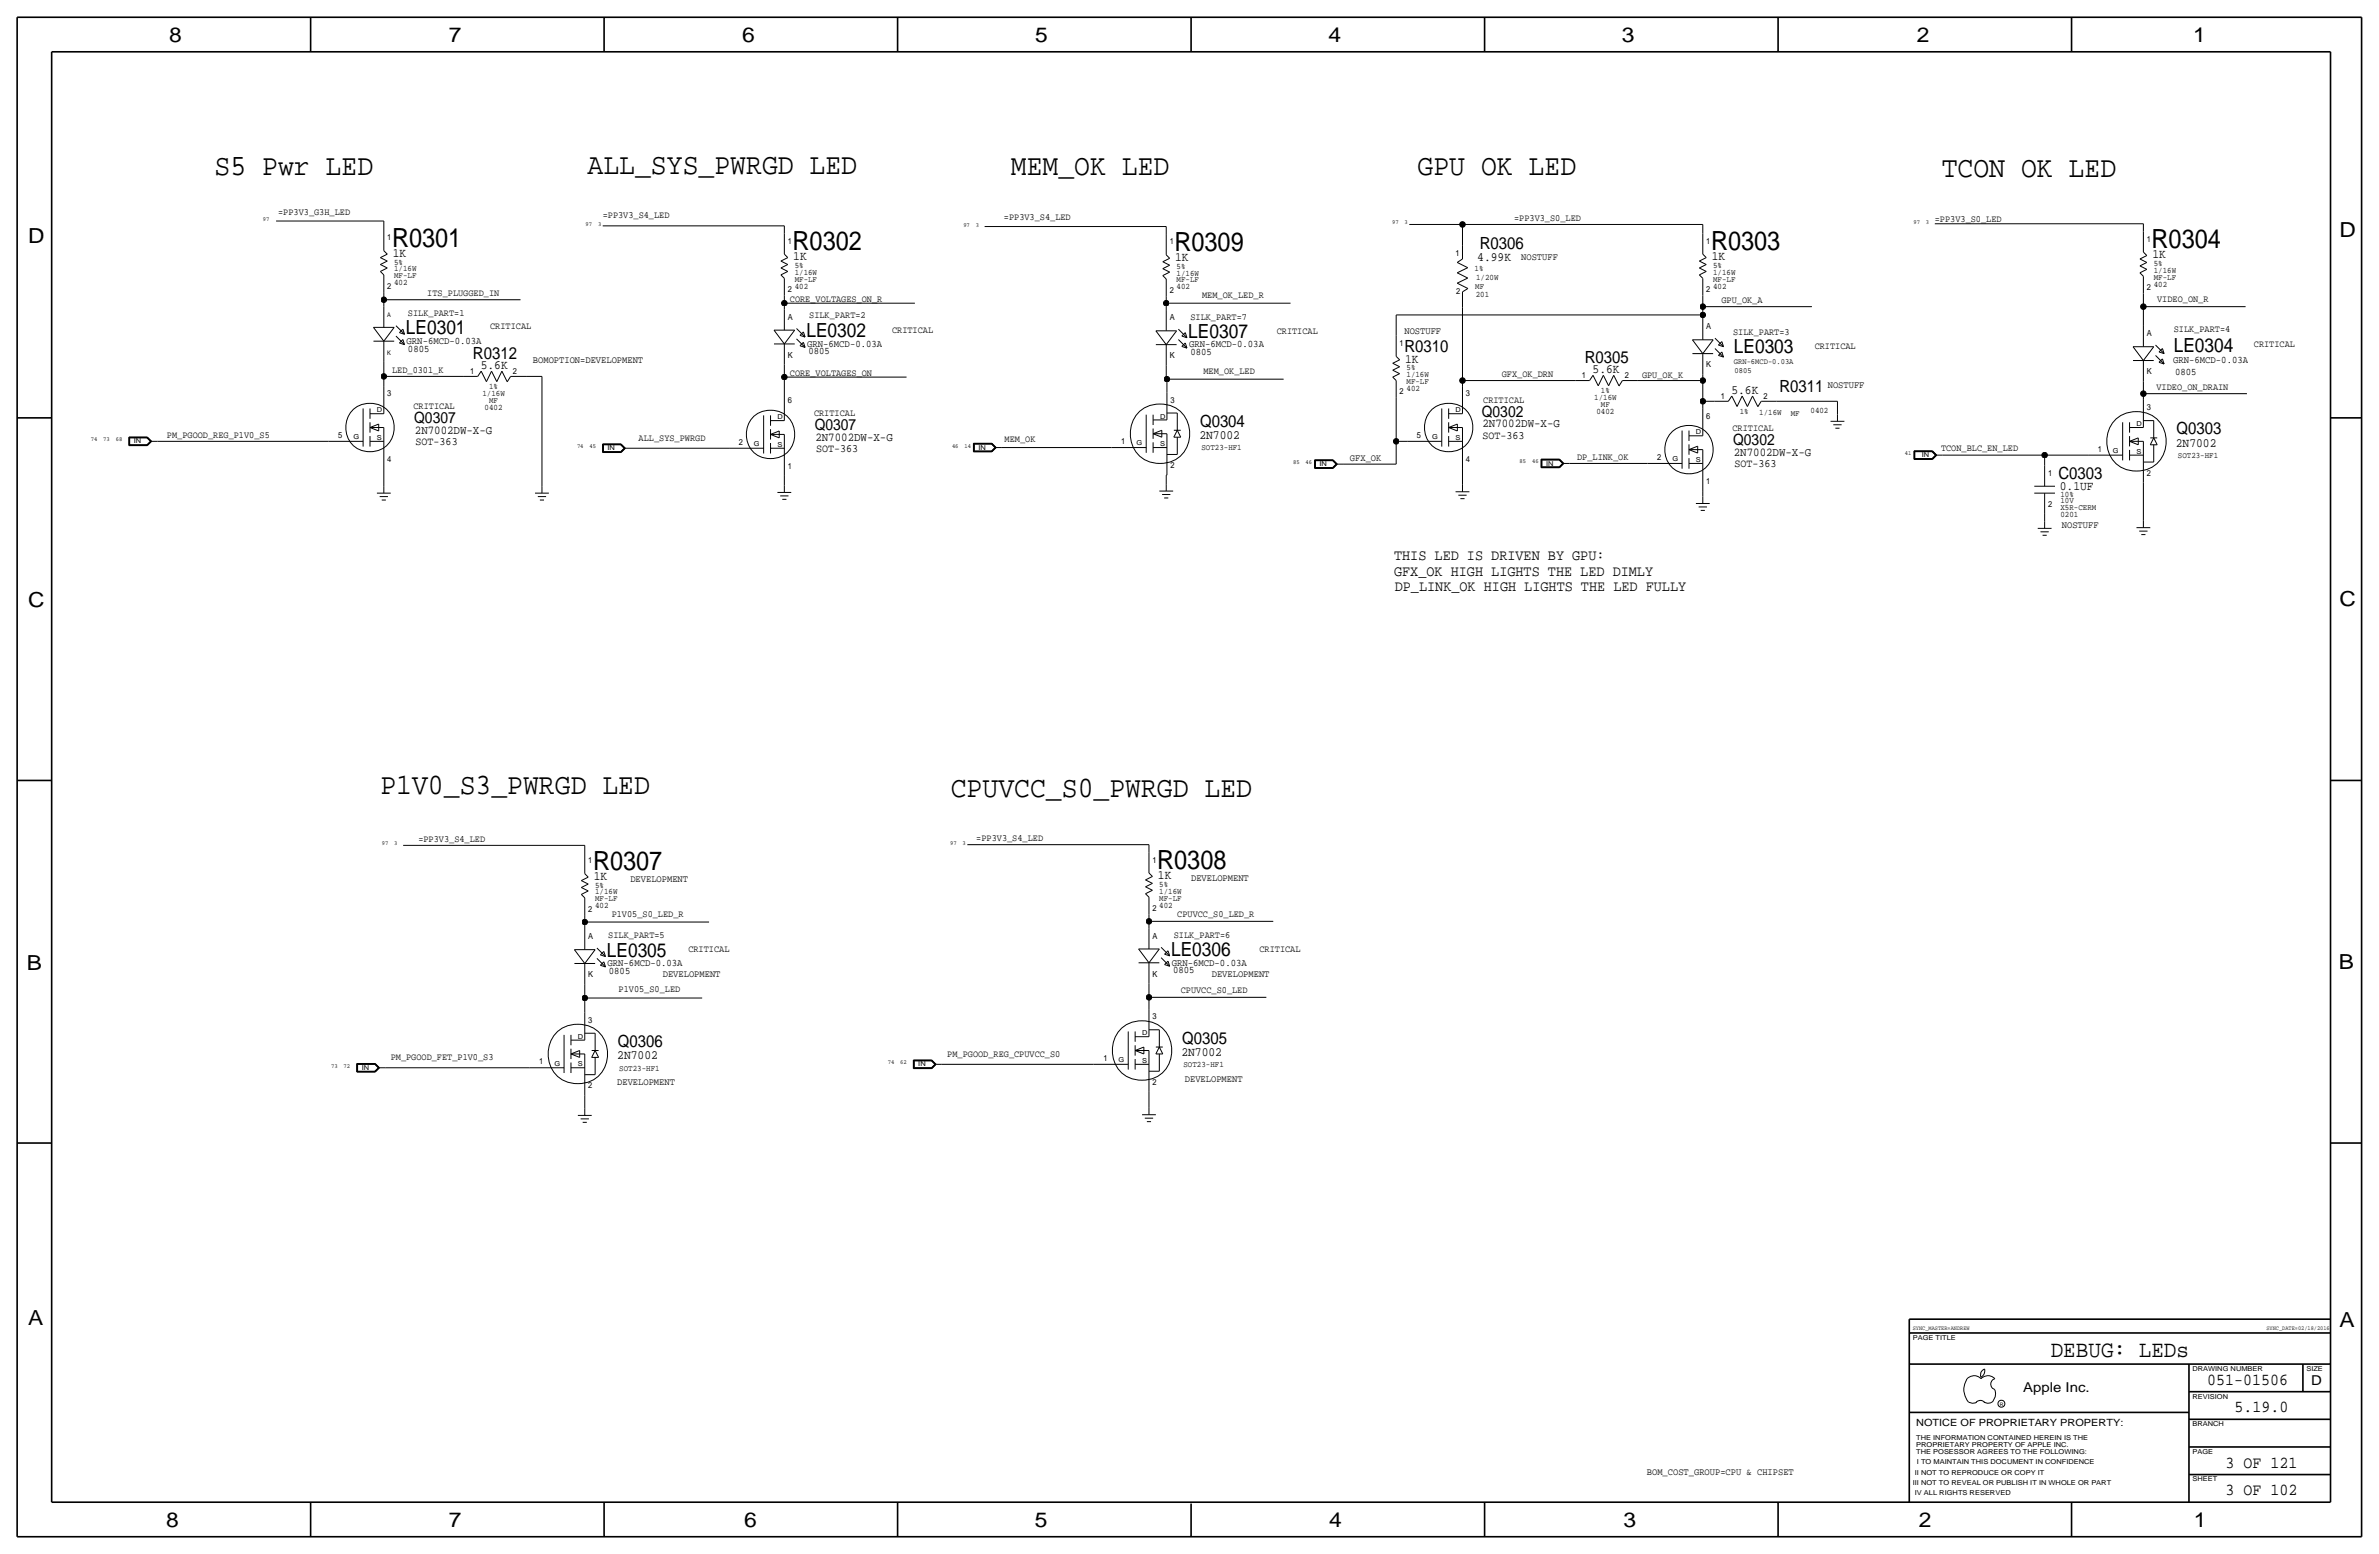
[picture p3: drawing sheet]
<svg xmlns="http://www.w3.org/2000/svg" width="875mm" height="572mm" viewBox="0 0 875 572" stroke-linecap="round" stroke-linejoin="round" font-family="sans-serif">
<defs><g id="words">
<g font-size="10.9">
<text x="78.9" y="64.5">S5 Pwr LED</text>
<text x="216.1" y="64">ALL_SYS_PWRGD LED</text>
<text x="371.8" y="64.3">MEM_OK LED</text>
<text x="521.4" y="64.3">GPU OK LED</text>
<text x="714.2" y="65">TCON OK LED</text>
<text x="139.9" y="291.8">P1V0_S3_PWRGD LED</text>
<text x="349.7" y="293.1">CPUVCC_S0_PWRGD LED</text>
</g>
<g font-size="9.7">
<text x="144.2" y="90.7">R0301</text>
<text x="291.5" y="91.9">R0302</text>
<text x="432" y="92.2">R0309</text>
<text x="629.4" y="91.9">R0303</text>
<text x="791.4" y="91.2">R0304</text>
<text x="218.1" y="319.8">R0307</text>
<text x="425.7" y="319.5">R0308</text>
</g>
<text font-size="8.6" x="754.3" y="499.1">DEBUG: LEDs</text>
<g font-size="7.6">
<text x="62.2" y="15.5">8</text>
<text x="165" y="15.5">7</text>
<text x="273" y="15.5">6</text>
<text x="380.7" y="15.5">5</text>
<text x="488.6" y="15.5">4</text>
<text x="596.6" y="15.5">3</text>
<text x="705.1" y="15.5">2</text>
<text x="806.7" y="15.5">1</text>
<text x="10.4" y="89.4">D</text>
<text x="860.5" y="87.1">D</text>
<text x="10.4" y="223.3">C</text>
<text x="860.5" y="222.8">C</text>
<text x="9.8" y="356.6">B</text>
<text x="860.2" y="356.4">B</text>
<text x="10.4" y="487.4">A</text>
<text x="860.5" y="488.2">A</text>
<text x="61.2" y="561.6">8</text>
<text x="165" y="561.6">7</text>
<text x="273.8" y="561.6">6</text>
<text x="380.7" y="561.6">5</text>
<text x="488.9" y="561.6">4</text>
<text x="597.1" y="561.6">3</text>
<text x="705.8" y="561.6">2</text>
<text x="806.9" y="561.6">1</text>
</g>
<g font-size="7.1">
<text x="149.3" y="122.9">LE0301</text>
<text x="296.6" y="124">LE0302</text>
<text x="437.1" y="124.2">LE0307</text>
<text x="637.7" y="129.8">LE0303</text>
<text x="799.5" y="129.3">LE0304</text>
<text x="223.2" y="351.8">LE0305</text>
<text x="430.7" y="351.5">LE0306</text>
</g>
<g font-size="6.2">
<text x="544.3" y="91.4">R0306</text>
<text x="516.6" y="129.5">R0310</text>
<text x="174" y="132.1">R0312</text>
<text x="582.9" y="133.6">R0305</text>
<text x="654.5" y="144.3">R0311</text>
<text x="441.4" y="157">Q0304</text>
<text x="800.6" y="159.8">Q0303</text>
<text x="757.1" y="176.3">C0303</text>
<text x="434.8" y="383.8">Q0305</text>
<text x="227.3" y="385.1">Q0306</text>
<text x="811.9" y="509.3">051-01506</text>
<text x="821.9" y="519.4">5.19.0</text>
<text x="818.6" y="539.7">3 OF 121</text>
<text x="818.6" y="549.9">3 OF 102</text>
</g>
<g font-size="5.7">
<text x="152.3" y="155.7">Q0307</text>
<text x="545" y="153.4">Q0302</text>
<text x="299.7" y="158.2">Q0307</text>
<text x="637.5" y="163.8">Q0302</text>
</g>
<g font-size="5.6">
<text x="512.8" y="206">THIS LED IS DRIVEN BY GPU:</text>
<text x="512.8" y="211.8">GFX_OK HIGH LIGHTS THE LED DIMLY</text>
<text x="513" y="217.2">DP_LINK_OK HIGH LIGHTS THE LED FULLY</text>
</g>
<g font-size="5">
<text x="850.1" y="509.3">D</text>
<text x="744.2" y="511.8">Apple Inc.</text>
</g>
<g font-size="4.7">
<text x="144.5" y="94.5">1K</text>
<text x="291.8" y="95.8">1K</text>
<text x="629.6" y="95.8">1K</text>
<text x="791.7" y="95">1K</text>
<text x="432.3" y="96">1K</text>
<text x="543.4" y="96">4.99K</text>
<text x="176.8" y="135.6">5.6K</text>
<text x="516.8" y="133.4">1K</text>
<text x="585.8" y="137.2">5.6K</text>
<text x="636.8" y="144.8">5.6K</text>
<text x="441.1" y="161.5">2N7002</text>
<text x="800.3" y="164.3">2N7002</text>
<text x="757.6" y="180.1">0.1UF</text>
<text x="218.4" y="323.6">1K</text>
<text x="425.9" y="323.3">1K</text>
<text x="227" y="389.6">2N7002</text>
<text x="434.5" y="388.4">2N7002</text>
</g>
<g font-size="4.4">
<text x="152.6" y="159.5">2N7002DW-X-G</text>
<text x="545.3" y="157">2N7002DW-X-G</text>
<text x="299.9" y="162.1">2N7002DW-X-G</text>
<text x="637.7" y="167.6">2N7002DW-X-G</text>
</g>
<g font-size="4.1">
<text x="545.3" y="161.3">SOT-363</text>
<text x="152.9" y="163.6">SOT-363</text>
<text x="300.2" y="166.1">SOT-363</text>
<text x="638" y="171.7">SOT-363</text>
</g>
<g font-size="3.7">
<text x="149.6" y="126.5">GRN-6MCD-0.03A</text>
<text x="150.1" y="129.3">0805</text>
<text x="296.9" y="127.5">GRN-6MCD-0.03A</text>
<text x="297.4" y="130.3">0805</text>
<text x="437.3" y="127.8">GRN-6MCD-0.03A</text>
<text x="437.8" y="130.6">0805</text>
<text x="799.3" y="133.4">GRN-6MCD-0.03A</text>
<text x="800" y="137.9">0805</text>
<text x="223.5" y="355.3">GRN-6MCD-0.03A</text>
<text x="224" y="358.1">0805</text>
<text x="431" y="355.1">GRN-6MCD-0.03A</text>
<text x="431.5" y="357.9">0805</text>
<text x="704.8" y="524.5">NOTICE OF PROPRIETARY PROPERTY:</text>
</g>
<g font-size="3.6">
<text x="559.5" y="95.8">NOSTUFF</text>
<text x="516.6" y="122.7">NOSTUFF</text>
<text x="196" y="133.4">BOMOPTION=DEVELOPMENT</text>
<text x="672.3" y="142.7">NOSTUFF</text>
<text x="496.5" y="169.4">GFX_OK</text>
<text x="758.4" y="194.3">NOSTUFF</text>
<text x="231.9" y="324.4">DEVELOPMENT</text>
<text x="438.1" y="324.1">DEVELOPMENT</text>
<text x="243.8" y="359.2">DEVELOPMENT</text>
<text x="445.7" y="359.2">DEVELOPMENT</text>
<text x="227" y="399">DEVELOPMENT</text>
<text x="435.8" y="397.8">DEVELOPMENT</text>
<text x="605.7" y="542.5">BOM_COST_GROUP=CPU &amp; CHIPSET</text>
</g>
<g font-size="3.5">
<text x="102.3" y="79.2">=PP3V3_G3H_LED</text>
<text x="221.7" y="80.3">=PP3V3_S4_LED</text>
<text x="369.3" y="81">=PP3V3_S4_LED</text>
<text x="556.9" y="81.3">=PP3V3_S0_LED</text>
<text x="711.7" y="81.8">=PP3V3_S0_LED</text>
<text x="157.2" y="108.7">ITS_PLUGGED_IN</text>
<text x="290.5" y="111">CORE_VOLTAGES_ON_R</text>
<text x="442.2" y="109.7">MEM_OK_LED_R</text>
<text x="633.2" y="111.5">GPU_OK_A</text>
<text x="793.4" y="111">VIDEO_ON_R</text>
<text x="150.1" y="116.3">SILK_PART=1</text>
<text x="297.6" y="117.1">SILK_PART=2</text>
<text x="437.8" y="117.6">SILK_PART=7</text>
<text x="180.3" y="121.2">CRITICAL</text>
<text x="328.1" y="122.4">CRITICAL</text>
<text x="469.6" y="122.7">CRITICAL</text>
<text x="637.5" y="123.2">SILK_PART=3</text>
<text x="799.5" y="121.9">SILK_PART=4</text>
<text x="667.5" y="128.5">CRITICAL</text>
<text x="829" y="127.8">CRITICAL</text>
<text x="144.2" y="137.2">LED_0301_K</text>
<text x="442.7" y="137.7">MEM_OK_LED</text>
<text x="290.5" y="138.2">CORE_VOLTAGES_ON</text>
<text x="552.4" y="138.7">GFX_OK_DRN</text>
<text x="604" y="138.9">GPU_OK_K</text>
<text x="793.2" y="143.5">VIDEO_ON_DRAIN</text>
<text x="545.5" y="148.3">CRITICAL</text>
<text x="152.1" y="150.4">CRITICAL</text>
<text x="299.4" y="152.9">CRITICAL</text>
<text x="61.4" y="161">PM_PGOOD_REG_P1V0_S5</text>
<text x="637.2" y="158.5">CRITICAL</text>
<text x="234.9" y="162.3">ALL_SYS_PWRGD</text>
<text x="369.5" y="162.6">MEM_OK</text>
<text x="713.9" y="165.9">TCON_BLC_EN_LED</text>
<text x="580.1" y="169.2">DP_LINK_OK</text>
<text x="153.9" y="309.6">=PP3V3_S4_LED</text>
<text x="359.1" y="309.1">=PP3V3_S4_LED</text>
<text x="225" y="337.3">P1V05_S0_LED_R</text>
<text x="433" y="337.1">CPUVCC_S0_LED_R</text>
<text x="223.7" y="344.9">SILK_PART=5</text>
<text x="431.7" y="344.9">SILK_PART=6</text>
<text x="253.2" y="350.3">CRITICAL</text>
<text x="463.2" y="350.3">CRITICAL</text>
<text x="227.5" y="365">P1V05_S0_LED</text>
<text x="434.3" y="365.3">CPUVCC_S0_LED</text>
<text x="143.7" y="389.9">PM_PGOOD_FET_P1V0_S3</text>
<text x="348.4" y="388.9">PM_PGOOD_REG_CPUVCC_S0</text>
</g>
<g font-size="3.1">
<text x="142.4" y="88.4">1</text>
<text x="289.8" y="89.7">1</text>
<text x="430.2" y="89.9">1</text>
<text x="627.6" y="89.7">1</text>
<text x="789.6" y="88.9">1</text>
<text x="535.4" y="94">1</text>
<text x="145" y="99.8">1/16W</text>
<text x="145" y="97.3">5%</text>
<text x="292.3" y="101.1">1/16W</text>
<text x="292.3" y="98.6">5%</text>
<text x="432.8" y="101.3">1/16W</text>
<text x="432.8" y="98.8">5%</text>
<text x="542.4" y="99.6">1%</text>
<text x="630.1" y="101.1">1/16W</text>
<text x="630.1" y="98.6">5%</text>
<text x="792.2" y="97.8">5%</text>
<text x="792.2" y="100.3">1/16W</text>
<text x="142.4" y="106.2">2</text>
<text x="145" y="104.9">402</text>
<text x="145" y="102.4">MF-LF</text>
<text x="289.8" y="107.4">2</text>
<text x="292.3" y="103.6">MF-LF</text>
<text x="292.3" y="106.2">402</text>
<text x="430.2" y="107.7">2</text>
<text x="432.8" y="103.9">MF-LF</text>
<text x="432.8" y="106.4">402</text>
<text x="542.6" y="106.2">MF</text>
<text x="542.9" y="102.9">1/20W</text>
<text x="627.6" y="107.4">2</text>
<text x="630.1" y="103.6">MF-LF</text>
<text x="630.1" y="106.2">402</text>
<text x="789.6" y="106.7">2</text>
<text x="792.2" y="102.9">MF-LF</text>
<text x="792.2" y="105.4">402</text>
<text x="535.6" y="108.2">2</text>
<text x="542.8" y="109.2">201</text>
<text x="289.8" y="117.6">A</text>
<text x="430.2" y="117.9">A</text>
<text x="627.6" y="121.2">A</text>
<text x="789.6" y="123.7">A</text>
<text x="289.8" y="131.6">K</text>
<text x="430.2" y="131.8">K</text>
<text x="514.8" y="127.3">1</text>
<text x="172.9" y="137.7">1</text>
<text x="188.7" y="137.7">2</text>
<text x="517.3" y="136.1">5%</text>
<text x="627.6" y="135.1">K</text>
<text x="789.6" y="137.7">K</text>
<text x="179.9" y="143">1%</text>
<text x="517.3" y="141.2">MF-LF</text>
<text x="517.3" y="138.7">1/16W</text>
<text x="517.3" y="143.8">402</text>
<text x="581.9" y="139.2">1</text>
<text x="597.6" y="139.2">2</text>
<text x="142.4" y="145.8">3</text>
<text x="177.4" y="145.5">1/16W</text>
<text x="179.9" y="148.1">MF</text>
<text x="289.8" y="148.3">6</text>
<text x="430.5" y="148.1">3</text>
<text x="514.8" y="145">2</text>
<text x="539.2" y="145.8">3</text>
<text x="586.4" y="147.1">1/16W</text>
<text x="588.8" y="149.6">MF</text>
<text x="588.8" y="144.5">1%</text>
<text x="632.9" y="146.8">1</text>
<text x="648.7" y="146.8">2</text>
<text x="178.3" y="150.6">0402</text>
<text x="587.2" y="152.1">0402</text>
<text x="627.6" y="153.9">6</text>
<text x="639.9" y="152.1">1%</text>
<text x="647.1" y="152.7">1/16W</text>
<text x="658.7" y="152.9">MF</text>
<text x="665.9" y="151.9">0402</text>
<text x="789.6" y="150.9">3</text>
<text x="124.4" y="161">5</text>
<text x="521.2" y="161">5</text>
<text x="271.7" y="163.6">2</text>
<text x="412.4" y="163.3">1</text>
<text x="441.9" y="165.6">SOT23-HF1</text>
<text x="771.6" y="166.1">1</text>
<text x="142.4" y="169.9">4</text>
<text x="289.8" y="172.5">1</text>
<text x="430.5" y="172.2">2</text>
<text x="539.2" y="169.9">4</text>
<text x="609.5" y="169.2">2</text>
<text x="801.1" y="168.4">SOT23-HF1</text>
<text x="627.6" y="178.1">1</text>
<text x="753.3" y="175">1</text>
<text x="789.6" y="175">2</text>
<text x="757.9" y="184.9">10V</text>
<text x="757.9" y="182.6">10%</text>
<text x="753.3" y="186.4">2</text>
<text x="757.9" y="187.5">X5R-CERM</text>
<text x="757.9" y="190">0201</text>
<text x="216.4" y="317.5">1</text>
<text x="423.9" y="317.2">1</text>
<text x="218.9" y="328.9">1/16W</text>
<text x="218.9" y="326.4">5%</text>
<text x="426.4" y="326.1">5%</text>
<text x="426.4" y="328.7">1/16W</text>
<text x="216.4" y="335.3">2</text>
<text x="218.9" y="334">402</text>
<text x="218.9" y="331.5">MF-LF</text>
<text x="423.9" y="335">2</text>
<text x="426.4" y="331.2">MF-LF</text>
<text x="426.4" y="333.8">402</text>
<text x="216.4" y="345.4">A</text>
<text x="423.9" y="345.2">A</text>
<text x="216.4" y="359.4">K</text>
<text x="423.9" y="359.2">K</text>
<text x="216.4" y="376.2">3</text>
<text x="423.9" y="374.9">3</text>
<text x="198.3" y="391.4">1</text>
<text x="227.8" y="393.7">SOT23-HF1</text>
<text x="405.8" y="390.1">1</text>
<text x="435.3" y="392.4">SOT23-HF1</text>
<text x="216.4" y="400.3">2</text>
<text x="423.9" y="399">2</text>
</g>
<g font-size="2.9">
<text x="637.7" y="133.9">GRN-6MCD-0.03A</text>
<text x="638" y="137.2">0805</text>
</g>
<g font-size="2.5">
<text x="138.6" y="151.6">D</text>
<text x="286" y="154.2">D</text>
<text x="426.7" y="153.9">D</text>
<text x="535.4" y="151.6">D</text>
<text x="130" y="161.5">G</text>
<text x="138.6" y="161.8">S</text>
<text x="526.7" y="161.5">G</text>
<text x="535.4" y="161.8">S</text>
<text x="623.8" y="159.8">D</text>
<text x="785.8" y="156.7">D</text>
<text x="49.2" y="163.1">IN</text>
<text x="223.5" y="165.6">IN</text>
<text x="277.3" y="164.1">G</text>
<text x="286" y="164.3">S</text>
<text x="359.9" y="165.4">IN</text>
<text x="418" y="163.8">G</text>
<text x="426.7" y="164.1">S</text>
<text x="777.2" y="166.6">G</text>
<text x="785.8" y="166.9">S</text>
<text x="485.3" y="171.5">IN</text>
<text x="568.7" y="171.2">IN</text>
<text x="615.1" y="169.7">G</text>
<text x="623.8" y="169.9">S</text>
<text x="706.9" y="168.1">IN</text>
<text x="212.5" y="382">D</text>
<text x="420.1" y="380.7">D</text>
<text x="133" y="393.4">IN</text>
<text x="203.9" y="391.9">G</text>
<text x="212.5" y="392.2">S</text>
<text x="337.8" y="392.2">IN</text>
<text x="411.4" y="390.7">G</text>
<text x="420.1" y="390.9">S</text>
<text x="703.5" y="492.8">PAGE TITLE</text>
<text x="806.4" y="504.2">DRAWING NUMBER</text>
<text x="848.3" y="504.2">SIZE</text>
<text x="806.4" y="514.4">REVISION</text>
<text x="806.4" y="524.5">BRANCH</text>
<text x="704.8" y="532.1">PROPRIETARY PROPERTY OF APPLE INC.</text>
<text x="704.8" y="529.6">THE INFORMATION CONTAINED HEREIN IS THE</text>
<text x="704.8" y="534.7">THE POSESSOR AGREES TO THE FOLLOWING:</text>
<text x="705.1" y="538.5">I TO MAINTAIN THIS DOCUMENT IN CONFIDENCE</text>
<text x="806.4" y="534.7">PAGE</text>
<text x="704.3" y="542.3">II NOT TO REPRODUCE OR COPY IT</text>
<text x="806.4" y="544.8">SHEET</text>
<text x="703.5" y="546.1">III NOT TO REVEAL OR PUBLISH IT IN WHOLE OR PART</text>
<text x="704.3" y="549.9">IV ALL RIGHTS RESERVED</text>
</g>
<g font-size="2.3">
<text x="96.7" y="81.3">97</text>
<text x="215.4" y="83.1">97</text>
<text x="220" y="83.1">3</text>
<text x="354.3" y="83.3">97</text>
<text x="358.9" y="83.3">3</text>
<text x="512.1" y="82.6">97</text>
<text x="516.6" y="82.6">3</text>
<text x="703.8" y="82.3">97</text>
<text x="708.4" y="82.3">3</text>
<text x="142.4" y="116.6">A</text>
<text x="142.4" y="130.6">K</text>
<text x="33.4" y="162.3">74</text>
<text x="38" y="162.3">73</text>
<text x="42.6" y="162.3">68</text>
<text x="212.2" y="164.8">74</text>
<text x="216.8" y="164.8">45</text>
<text x="350.2" y="164.6">46</text>
<text x="354.7" y="164.6">14</text>
<text x="700.7" y="167.4">41</text>
<text x="475.6" y="170.7">85</text>
<text x="480.2" y="170.7">46</text>
<text x="559" y="170.4">85</text>
<text x="563.5" y="170.4">46</text>
<text x="140.5" y="310.9">97</text>
<text x="145" y="310.9">3</text>
<text x="349.5" y="310.6">97</text>
<text x="354.1" y="310.6">3</text>
<text x="121.8" y="392.7">73</text>
<text x="126.4" y="392.7">72</text>
<text x="326.5" y="391.4">74</text>
<text x="331.1" y="391.4">62</text>
</g>
<g font-size="2.2">
<text x="703.5" y="488.9">SYNC_MASTER=ANDREW</text>
<text x="833.6" y="488.9">SYNC_DATE=02/18/2016</text>
</g>
<text font-size="1.8" x="735.5" y="516.9">R</text>
</g></defs>
<g fill="none" stroke="#000" stroke-width=".37">
<path d="M101.5 81.3h39.7zM139.9 99.8l1.3 1.3zM139.9 97.3l2.5 1.3zM139.9 94.7l2.5 1.3zM139.9 94.7l2.5-1.2zM139.9 99.8l2.5-1.2zM139.9 97.3l2.5-1.3zM141.2 81.3v3.3zM141.2 84.6v7.6zM141.2 92.2l1.2 1.3zM221.7 83.1h66.8zM287.2 96l2.6-1.3z"/>
<path d="M287.2 98.6l2.6-1.3zM287.2 98.6l2.6 1.2zM287.2 96l2.6 1.3zM288.5 93.5l1.3 1.2zM288.5 83.1v2.8zM288.5 85.9v7.6zM362.2 83.3h66.8zM427.7 96.3l2.5-1.3zM427.7 98.8l2.5-1.3zM427.7 98.8l2.5 1.3zM427.7 96.3l2.5 1.2zM429 93.7l1.2 1.3z"/>
<path d="M429 83.3v2.8zM429 86.1v7.6zM518.4 82.6h19.5zM536 96.5l3.9 2zM536 96.5l1.9-1.2zM537.9 82.6h88.4zM537.9 82.6v7.6zM537.9 90.2v5.1zM625 96l2.6-1.3zM625 98.6l2.6-1.3zM625 98.6l2.6 1.2zM625 96l2.6 1.3z"/>
<path d="M626.3 93.5l1.3 1.2zM626.3 82.5v3.4zM626.3 85.9v7.6zM711.7 82.3h76.7zM787.1 95.3l2.5-1.3zM787.1 97.8l2.5-1.3zM787.1 97.8l2.5 1.3zM787.1 95.3l2.5 1.2zM788.4 92.7l1.2 1.3zM788.4 82.3v2.8zM788.4 85.1v7.6zM141.2 110.2v2.6z"/>
<path d="M141.2 107.4v2.8zM141.2 112.8v7.6zM141.2 101.1v6.3zM141.2 110.2h50.3zM145.6 119.8l3.2 3.1zM287.2 101.1l2.6-1.3zM287.2 101.1l1.3 1.3zM288.5 111.5v2.3zM288.5 111.5h48zM288.5 108.7v2.8zM288.5 113.8v7.6zM288.5 102.4v6.3z"/>
<path d="M427.7 101.3l2.5-1.2zM427.7 101.3l1.3 1.3zM429 111.5v2.5zM429 111.5h45.7zM429 109v2.5zM429 114v7.7zM429 102.6v6.4zM513.5 115.8h112.8zM513.5 115.8v7.6zM536 100.3l3.9-1.8zM536 104.1l3.9-1.8zM536 104.1l3.9 2z"/>
<path d="M536 100.3l3.9 2zM537.9 113v27zM537.9 107.3v5.7zM537.9 107.3l2.1-1.2zM625 101.1l2.6-1.3zM625 101.1l1.3 1.3zM626.3 108.7v4.1zM626.3 112.8v3zM626.3 115.8v1.5zM626.3 117.3v7.7zM626.3 102.4v6.3zM626.3 112.8h40.1z"/>
<path d="M787.1 100.3l2.5-1.2zM787.1 100.3l1.3 1.3zM788.4 112.8h37.6zM788.4 112.8v7.1zM788.4 108v4.8zM788.4 119.9v7.6zM788.4 101.6v6.4zM137.4 120.4l3.8 5.1zM137.4 120.4h7.6zM137.4 125.5h7.6zM141.2 133.1v5.3zM141.2 138.4v3.6z"/>
<path d="M141.2 125.5v7.6zM141.2 138.4h29.4zM145 120.4l-3.8 5.1zM145.6 123.6l3.2 3.1zM146.9 122.3l1.9 .6zM146.9 126.1l1.9 .6zM148.2 121.1l.6 1.8zM148.2 121.1l-1.3 1.2zM148.2 124.9l.6 1.8zM148.2 124.9l-1.3 1.2zM170.6 138.4h5.1zM177 136.5l-1.3 1.9z"/>
<path d="M177 136.5l1.9 3.9zM180.8 136.5l1.9 3.9zM180.8 136.5l-1.9 3.9zM184.6 136.5l-1.9 3.9zM184.6 136.5l1.9 3.9zM187.8 138.4h5.7zM187.8 138.4l-1.3 2.1zM193.5 138.4h5.8zM199.3 138.4v40.4zM284.7 121.4l3.8 5.1zM284.7 121.4h7.6zM284.7 126.5h7.6z"/>
<path d="M288.5 138.7h45zM288.5 138.7v5.8zM288.5 134.1v4.6zM288.5 126.5v7.6zM292.3 121.4l-3.8 5.1zM293 120.8l3.1 3.2zM293 124.6l3.1 3.2zM294.2 123.3l1.9 .7zM294.2 127.2l1.9 .6zM295.5 122.1l.6 1.9zM295.5 122.1l-1.3 1.2zM295.5 125.9l.6 1.9z"/>
<path d="M295.5 125.9l-1.3 1.3zM425.1 121.7l3.9 5zM425.1 121.7h7.7zM425.1 126.7h7.7zM429 139.4h.2zM429 134.4v5zM429 126.7v7.7zM429.2 139.4v4.9zM429.2 139.4h42.9zM432.8 121.7l-3.8 5zM433.4 121.1l3.2 3.1zM433.4 124.9l3.2 3.1z"/>
<path d="M434.7 123.6l1.9 .6zM434.7 127.4l1.9 .6zM436 122.3l.6 1.9zM436 122.3l-1.3 1.3zM436 126.1l.6 1.9zM436 126.1l-1.3 1.3zM512.3 138.7l1.2 1.3zM512.3 136.1l2.5 1.3zM512.3 133.6l2.5 1.3zM512.3 133.6l2.5-1.3zM512.3 138.7l2.5-1.3zM512.3 136.1l2.5-1.2z"/>
<path d="M513.5 131.1l1.3 1.2zM513.5 123.4v7.7zM513.5 140v6.3zM537.9 140h41.7zM537.9 140v2zM579.6 140h5.1zM585.9 138l2 3.9zM585.9 138l-1.2 2zM589.7 138l-1.8 3.9zM589.7 138l2 3.9zM593.5 138l-1.8 3.9zM593.5 138l2 3.9z"/>
<path d="M596.7 140h5.7zM596.7 140l-1.2 2zM602.4 140h23.9zM622.5 125l3.8 5zM622.5 125h7.6zM622.5 130h7.6zM626.3 137.7v2.3zM626.3 140v7.6zM626.3 130v7.7zM630.1 125l-3.8 5zM630.8 124.4l3.1 3.1zM630.8 128.2l3.1 3.1z"/>
<path d="M632.1 126.9l1.8 .6zM632.1 130.7l1.8 .6zM633.3 125.6l.6 1.9zM633.3 125.6l-1.2 1.3zM633.3 129.4l.6 1.9zM633.3 129.4l-1.2 1.3zM784.6 127.5l3.8 5.1zM784.6 127.5h7.6zM784.6 132.6h7.6zM788.4 132.6v7.6zM792.2 127.5l-3.8 5.1zM792.8 126.9l3.2 3.1z"/>
<path d="M792.8 130.7l3.2 3.2zM794.1 129.4l1.3-1.2zM794.1 129.4l1.9 .6zM794.1 133.2l1.9 .7zM795.4 128.2l.6 1.8zM795.4 132l.6 1.9zM795.4 132l-1.3 1.2zM133.6 150.2v14zM136.1 157.2h5.1zM136.1 152.1h5.1zM136.1 157.2l3.2 1.3zM136.1 157.2l3.2-1.2z"/>
<path d="M136.1 155.3v3.8zM136.1 150.2v3.8zM139.3 156v2.5zM141.2 142v10.1zM141.2 157.2v15.3zM280.9 152.8v14zM283.4 159.8l3.2 1.2zM283.4 159.8l3.2-1.3zM283.4 157.8v3.8zM283.4 152.8v3.8zM283.4 159.8h5.1zM283.4 154.7h5.1z"/>
<path d="M286.6 158.5v2.5zM288.5 144.5v10.2zM288.5 159.8v15.2zM419 151.5a11 11 0 0 1 18.5 6.5 10.9 10.9 0 0 1-10.1 12.4 10.9 10.9 0 0 1-11.7-10.9 11.2 11.2 0 0 1 3.3-8zM421.6 152.5v14zM424.1 157.6v3.8zM424.1 152.5v3.8zM424.1 159.5l3.2 1.3zM424.1 159.5l3.2-1.3zM424.1 154.4h5.1zM424.1 159.5h5.1zM427.3 158.2v2.6z"/>
<path d="M429.2 159.5v15.3zM429.2 144.3v10.1zM429.2 151.9h3.8zM431.7 158.2h2.6zM433 158.2l1.3 2.6zM433 151.9v6.3zM433 158.2l-1.3 2.6zM513.5 146.3v16zM530.3 150.2v14zM532.8 157.2l3.2 1.3zM532.8 157.2l3.2-1.2zM532.8 155.3v3.8z"/>
<path d="M532.8 150.2v3.8zM532.8 157.2h5.1zM532.8 152.1h5.1zM536 156v2.5zM537.9 142v10.1zM537.9 157.2v15.3zM618.7 158.3v14.1zM621.2 158.3v3.9zM626.3 147.6h4.3zM626.3 147.6v2.5zM626.3 150.1v10.2zM630.6 147.6h5.1z"/>
<path d="M637 145.6l1.9 3.9zM637 145.6l-1.3 2zM640.8 145.6l-1.9 3.9zM640.8 145.6l1.9 3.9zM644.6 145.6l-1.9 3.9zM644.6 145.6l1.9 3.9zM647.8 147.6h5.7zM647.8 147.6l-1.3 2zM653.5 147.6h22.3zM673.3 154.9h5.1zM674.3 156.2h3.1zM675.1 157.5h1.5z"/>
<path d="M675.8 147.6v4.8zM675.8 152.4v2.5zM778.2 154.3a11 11 0 0 1 18.5 6.5 10.9 10.9 0 0 1-10.1 12.4 10.9 10.9 0 0 1-11.7-10.9 11.2 11.2 0 0 1 3.3-8zM780.7 155.3v14zM783.3 155.3v3.8zM783.3 157.2h5.1zM788.4 140.2v4.6zM788.4 144.8h38.1zM788.4 144.8v2.3zM788.4 147.1v10.1zM788.4 154.7h3.8zM792.2 154.7v6.3z"/>
<path d="M47.4 160.7h6.8zM47.4 160.7v3.2zM47.4 163.9h6.8zM47.5 160.8h6.7zM47.5 160.8v3zM47.5 163.8h6.7zM47.6 160.9v2.8zM47.6 163.7h6.5zM47.6 160.9h6.5zM47.7 161h6.4zM47.7 161v2.6zM47.7 163.6h6.4z"/>
<path d="M54.1 161l1.2 1.3zM54.1 163.6l1.2-1.3zM54.1 163.7l1.4-1.4zM54.1 160.9l1.4 1.4zM54.2 160.8l1.4 1.5zM54.2 163.8l1.4-1.5zM54.2 163.9l1.6-1.6zM54.2 160.7l1.6 1.6zM55.3 162.3h2.6zM57.9 162.3h63zM120.9 162.3h12.7zM136.1 162.3h5.1z"/>
<path d="M136.1 160.4v3.8zM141.2 172.5v6.3zM141.2 178.8v2.6zM199.3 178.8v2.6zM221.6 163.3v3.1zM221.6 166.4h6.8zM221.6 163.3h6.8zM221.7 163.4v2.9zM221.7 166.3h6.7zM221.7 163.4h6.7zM221.8 163.5v2.7zM221.8 166.2h6.5z"/>
<path d="M221.8 163.5h6.5zM221.9 163.6h6.4zM221.9 163.6v2.5zM221.9 166.1h6.4zM228.3 166.1l1.3-1.3zM228.3 163.6l1.3 1.2zM228.3 166.2l1.4-1.4zM228.3 163.5l1.4 1.3zM228.4 163.4l1.5 1.4zM228.4 166.3l1.5-1.5zM228.4 163.3l1.6 1.5zM228.4 166.4l1.6-1.6z"/>
<path d="M229.6 164.8h2.5zM232.1 164.8h36.1zM268.2 164.8h12.7zM283.4 164.8h5.1zM283.4 162.9v3.9zM288.5 175v3.6zM288.5 178.6v2.5zM358 163v3.2zM358 166.2h6.8zM358 163h6.8zM358.1 163.1h6.7zM358.1 163.1v3z"/>
<path d="M358.1 166.1h6.7zM358.2 163.2v2.8zM358.2 166h6.5zM358.2 163.2h6.5zM358.3 163.3h6.4zM358.3 163.3v2.6zM358.3 165.9h6.4zM364.7 163.3l1.3 1.3zM364.7 163.2l1.4 1.4zM364.7 166l1.4-1.4zM364.8 166.1l1.5-1.5zM364.8 163.1l1.5 1.5z"/>
<path d="M364.8 163l1.6 1.6zM364.8 166.2l1.6-1.6zM366 164.6l-1.3 1.3zM366 164.6h2.5zM368.5 164.6h40.4zM408.9 164.6h12.7zM424.1 164.6h5.1zM424.1 162.7v3.8zM429 174.8h.2zM429 174.8v3.3zM429 178.1v2.5zM429.2 167.1h3.8z"/>
<path d="M431.7 160.8h2.6zM433 160.8v6.3zM483.5 169.1h6.8zM483.5 169.1v3.2zM483.5 172.3h6.8zM483.6 169.2v3zM483.6 172.2h6.7zM483.6 169.2h6.7zM483.7 169.3v2.8zM483.7 172.1h6.5zM483.7 169.3h6.5zM483.8 169.4h6.4z"/>
<path d="M483.8 169.4v2.6zM483.8 172h6.4zM490.2 169.4l1.2 1.3zM490.2 172l1.2-1.3zM490.2 172.1l1.4-1.4zM490.2 169.3l1.4 1.4zM490.3 172.2l1.4-1.5zM490.3 169.2l1.4 1.5zM490.3 172.3l1.6-1.6zM490.3 169.1l1.6 1.6zM491.4 170.7h2.6zM494 170.7h19.5z"/>
<path d="M513.5 162.3v8.4zM513.5 162.3h4.1zM517.6 162.3h12.7zM532.8 162.3h5.1zM532.8 160.4v3.8zM537.9 172.5v5.8zM537.9 178.3v2.5zM566.8 168.9v3.1zM566.8 172h6.8zM566.8 168.9h6.8zM566.9 169v2.9zM566.9 171.9h6.7z"/>
<path d="M566.9 169h6.7zM567 169.1v2.7zM567 171.8h6.5zM567 169.1h6.5zM567.1 169.2h6.4zM567.1 169.2v2.5zM567.1 171.7h6.4zM573.5 169.2l1.3 1.2zM573.5 171.7l1.3-1.3zM573.5 169.1l1.4 1.3zM573.5 171.8l1.4-1.4zM573.6 169l1.5 1.4z"/>
<path d="M573.6 171.9l1.5-1.5zM573.6 168.9l1.6 1.5zM574.8 170.4h2.5zM575.2 170.4l-1.6 1.6zM577.3 170.4h28.7zM606 170.4h12.7zM621.2 170.4h5.1zM621.2 165.4l3.2 1.2zM621.2 165.4l3.2-1.3zM621.2 163.4v3.8zM621.2 168.5v3.9zM621.2 165.4h5.1z"/>
<path d="M621.2 160.3h5.1zM624.4 164.1v2.5zM626.3 165.4v15.2zM704 165.8v3.2zM704 169h6.8zM704 165.8h6.8zM704.1 165.9v3zM704.1 168.9h6.6zM704.1 165.9h6.6zM704.2 166v2.8zM704.2 168.8h6.5zM704.2 166h6.5z"/>
<path d="M704.3 166.1h6.3zM704.3 166.1v2.6zM704.3 168.7h6.3zM710.6 166.1l1.3 1.3zM710.6 168.7l1.3-1.3zM710.7 166l1.4 1.4zM710.7 168.8l1.4-1.4zM710.7 168.9l1.5-1.5zM710.7 165.9l1.5 1.5zM710.8 165.8l1.6 1.6zM711.9 167.4h2.6zM712.4 167.4l-1.6 1.6z"/>
<path d="M714.5 167.4h37.5zM748.2 178.8h7.7zM752 167.4v3.8zM752 171.2v7.6zM752 167.4h16zM768 167.4h12.7zM783.3 167.4h5.1zM783.3 160.4v3.8zM783.3 162.3l3.2 1.3zM783.3 162.3l3.2-1.3zM783.3 165.5v3.8zM783.3 162.3h5.1z"/>
<path d="M786.5 161v2.6zM788.4 169.9h3.8zM788.4 177.5v14zM788.4 162.3v15.2zM790.9 163.6h2.5zM790.9 161h2.5zM792.2 161l-1.3 2.6zM792.2 163.6v6.3zM792.2 161l1.2 2.6zM138.6 181.4h5.1zM139.6 182.6h3.1zM140.4 183.9h1.5z"/>
<path d="M196.8 181.4h5.1zM197.8 182.6h3.1zM198.6 183.9h1.5zM286 181.1h5zM287 182.4h3zM287.7 183.6h1.6zM426.4 180.6h5.1zM427.4 181.9h3.1zM428.2 183.1h1.5zM535.4 180.8h5.1zM536.4 182.1h3zM537.2 183.4h1.5z"/>
<path d="M623.8 185.2h5.1zM624.8 186.4h3zM625.6 187.7h1.5zM626.3 180.6v2zM626.3 182.6v2.6zM748.2 181.4h7.7zM749.5 194.3h5.1zM750.5 195.6h3.1zM751.3 196.9h1.5zM752 189v2.8zM752 191.8v2.5zM752 181.4v7.6z"/>
<path d="M785.8 194.1h5.1zM786.8 195.3h3.1zM787.6 196.6h1.5zM788.4 191.5v2.6zM148.3 310.9h66.8zM215.1 310.9v2.8zM215.1 313.7v7.6zM355.8 310.6h66.8zM422.6 310.6v2.8zM422.6 313.4v7.7zM213.8 328.9l1.3 1.3zM213.8 326.4l2.6 1.3z"/>
<path d="M213.8 323.9l2.6 1.2zM213.8 323.9l2.6-1.3zM213.8 328.9l2.6-1.2zM213.8 326.4l2.6-1.3zM215.1 339.1h45.7zM215.1 336.6v2.5zM215.1 339.1v2.5zM215.1 330.2v6.4zM215.1 321.3l1.3 1.3zM421.3 323.6l2.6-1.3zM421.3 328.7l2.6-1.3zM421.3 326.1l2.6-1.2z"/>
<path d="M421.3 328.7l1.3 1.2zM421.3 326.1l2.6 1.3zM421.3 323.6l2.6 1.3zM422.6 321.1l1.3 1.2zM422.6 338.8v2.6zM422.6 338.8h45.7zM422.6 336.3v2.5zM422.6 329.9v6.4zM211.3 349.2l3.8 5.1zM211.3 349.2h7.6zM211.3 354.3h7.6zM215.1 341.6v7.7z"/>
<path d="M215.1 354.3v7.7zM218.9 349.2l-3.8 5.1zM219.6 348.6l3.1 3.2zM219.6 352.5l3.1 3.1zM220.8 351.2l1.9 .6zM220.8 355l1.9 .6zM222.1 349.9l.6 1.9zM222.1 349.9l-1.3 1.3zM222.1 353.7l.6 1.9zM222.1 353.7l-1.3 1.3zM418.8 349l3.8 5.1zM418.8 349h7.6z"/>
<path d="M418.8 354.1h7.6zM422.6 341.4v7.6zM422.6 354.1v7.6zM426.4 349l-3.8 5.1zM427.1 348.4l3.1 3.1zM427.1 352.2l3.1 3.1zM428.3 350.9l1.9 .6zM428.3 354.7l1.9 .6zM429.6 349.7l.6 1.8zM429.6 349.7l-1.3 1.2zM429.6 353.5l.6 1.8zM429.6 353.5l-1.3 1.2z"/>
<path d="M204.9 379.6a11 11 0 0 1 18.5 6.5 10.9 10.9 0 0 1-10.1 12.4 10.9 10.9 0 0 1-11.7-10.9 11.2 11.2 0 0 1 3.3-8zM215.1 362v5zM215.1 367v5.4zM215.1 372.4v10.1zM215.1 380h3.8zM215.1 367h43.2zM218.9 380v6.3zM412.4 378.3a11 11 0 0 1 18.5 6.5 10.9 10.9 0 0 1-10.1 12.5 10.9 10.9 0 0 1-11.7-11 11.2 11.2 0 0 1 3.3-8zM415 379.3v14zM417.5 379.3v3.8zM422.6 366.8v4.3zM422.6 361.7v5.1z"/>
<path d="M422.6 371.1v10.2zM422.6 378.7h3.8zM422.6 366.8h43.2zM426.4 378.7v6.4zM131.2 391.1h6.8zM131.2 391.1v3.2zM131.2 394.3h6.8zM131.3 391.2v3zM131.3 394.2h6.7zM131.3 391.2h6.7zM131.4 391.3h6.5zM131.4 391.3v2.8z"/>
<path d="M131.4 394.1h6.5zM131.5 391.4h6.4zM131.5 391.4v2.6zM131.5 394h6.4zM137.9 391.4l1.2 1.3zM137.9 394l1.2-1.3zM137.9 394.1l1.4-1.4zM137.9 391.3l1.4 1.4zM138 391.2l1.4 1.5zM138 394.2l1.4-1.5zM138 394.3l1.6-1.6zM138 391.1l1.6 1.6z"/>
<path d="M139.1 392.7h2.6zM141.7 392.7h53.1zM194.8 392.7h12.7zM207.5 380.6v14zM210 382.5h5.1zM210 387.6h5.1zM210 392.7h5.1zM210 385.7v3.8zM210 380.6v3.8zM210 387.6l3.2 1.3zM210 387.6l3.2-1.3zM210 390.8v3.8z"/>
<path d="M213.2 386.3v2.6zM215.1 395.2h3.8zM215.1 387.6v15.2zM217.6 388.9h2.6zM217.6 386.3h2.6zM218.9 386.3l-1.3 2.6zM218.9 388.9v6.3zM218.9 386.3l1.3 2.6zM335.9 389.8v3.2zM335.9 393h6.8zM335.9 389.8h6.8zM336 389.9v3z"/>
<path d="M336 392.9h6.7zM336 389.9h6.7zM336.1 390v2.8zM336.1 392.8h6.5zM336.1 390h6.5zM336.2 390.1h6.4zM336.2 390.1v2.6zM336.2 392.7h6.4zM342.6 392.7l1.3-1.3zM342.6 390.1l1.3 1.3zM342.6 392.8l1.4-1.4zM342.6 390l1.4 1.4z"/>
<path d="M342.7 389.9l1.5 1.5zM342.7 392.9l1.5-1.5zM342.7 389.8l1.6 1.6zM342.7 393l1.6-1.6zM343.9 391.4h2.5zM346.4 391.4h55.9zM402.3 391.4h12.7zM417.5 391.4h5.1zM417.5 384.4v3.8zM417.5 386.3l3.2 1.3zM417.5 386.3l3.2-1.2zM417.5 389.5v3.8z"/>
<path d="M417.5 381.3h5.1zM417.5 386.3h5.1zM420.7 385.1v2.5zM422.6 394h3.8zM422.6 386.3v15.3zM425.1 387.6h2.6zM425.1 385.1h2.6zM426.4 385.1l-1.3 2.5zM426.4 387.6v6.4zM426.4 385.1l1.3 2.5zM212.5 410.2h5.1zM213.6 411.5h3z"/>
<path d="M214.3 412.8h1.5zM215.1 402.8v4.9zM215.1 407.7v2.5zM420.1 410h5zM421.1 411.2h3zM421.8 412.5h1.6zM422.6 401.6v5.8zM422.6 407.4v2.6zM724.1 515.6l.5 .2a2.67 2.67 0 0 0 2.5-.2M726.8 515.7a2.09 2.09 0 0 1 3.1 0M728.6 506.5a2.69 2.69 0 0 0 1.3-3 2.26 2.26 0 0 0-1.3 3M729.7 515.6l.4 .2a2.67 2.67 0 0 0 2.6-.2"/>
<path d="M733.7 511.1a4.5 4.5 0 0 1-1 4.6M733.8 511a2.08 2.08 0 0 1-1.6-2 2.08 2.08 0 0 1 1.6-2 3.4 3.4 0 0 0-5.1 0 3.6 3.6 0 0 0-3.9-.8 3.6 3.6 0 0 0-2.3 3.3 7.1 7.1 0 0 0 1.6 6.2"/>
<circle cx="136.1" cy="157.3" r="9"/>
<circle cx="283.4" cy="159.8" r="9"/>
<circle cx="532.8" cy="157.3" r="9"/>
<circle cx="621.2" cy="165.4" r="9"/>
<circle cx="736.1" cy="516.2" r="1.28"/>
</g>
<g fill="none" stroke="#000" stroke-width=".6" stroke-linecap="butt">
<path d="M6.3 6.4v558.7zM6.3 6.4h862.3zM19 19.1h838.2zM19 19.1v533.4zM114.2 6.4v12.7zM222.2 6.4v12.7zM330.1 6.4v12.7zM438.1 6.4v12.7zM546 6.4v12.7zM654 6.4v12.7zM761.9 6.4v12.7zM857.2 19.1v533.4z"/>
<path d="M868.6 6.4v558.7zM6.3 153.7h12.7zM857.2 153.7h11.4zM6.3 287h12.7zM857.2 287h11.4zM6.3 420.4h12.7zM857.2 420.4h11.4zM702.3 490.2h154.9zM702.3 485.1h154.9zM702.3 485.1v5.1zM702.3 490.2v62.3zM702.3 501.6h154.9z"/>
<path d="M702.3 519.4h102.8zM805.1 501.6v50.8zM805.1 511.8h52.1zM847 501.6v10.2zM805.1 522h52.1zM805.1 532.1h52.1zM19 552.5h838.2zM114.2 552.4v12.7zM222.2 552.5v12.7zM330.1 552.5v12.7zM438.1 553v12.1zM546 552.5v12.7z"/>
<path d="M654 552.5v12.7zM761.9 552.5v12.7zM805.1 542.3h52.1zM6.3 565.1h862.3z"/>
</g>
<g fill="#000" stroke="#000" stroke-width=".37">
<circle cx="537.9" cy="82.5" r="1.02"/>
<circle cx="141.2" cy="110.2" r="1.02"/>
<circle cx="288.5" cy="111.5" r="1.02"/>
<circle cx="429" cy="111.5" r="1.02"/>
<circle cx="626.3" cy="112.8" r="1.02"/>
<circle cx="626.3" cy="115.8" r="1.02"/>
<circle cx="788.4" cy="112.8" r="1.02"/>
<circle cx="141.2" cy="138.4" r="1.02"/>
<circle cx="288.5" cy="138.7" r="1.02"/>
<circle cx="429.2" cy="139.4" r="1.02"/>
<circle cx="537.9" cy="140" r="1.02"/>
<circle cx="626.3" cy="140" r="1.02"/>
<circle cx="626.3" cy="147.6" r="1.02"/>
<circle cx="788.4" cy="144.8" r="1.02"/>
<circle cx="513.5" cy="162.3" r="1.02"/>
<circle cx="752" cy="167.4" r="1.02"/>
<circle cx="215.1" cy="339.1" r="1.02"/>
<circle cx="422.6" cy="338.8" r="1.02"/>
<circle cx="215.1" cy="367" r="1.02"/>
<circle cx="422.6" cy="366.8" r="1.02"/>
</g>
<use href="#words"/>
</svg>
